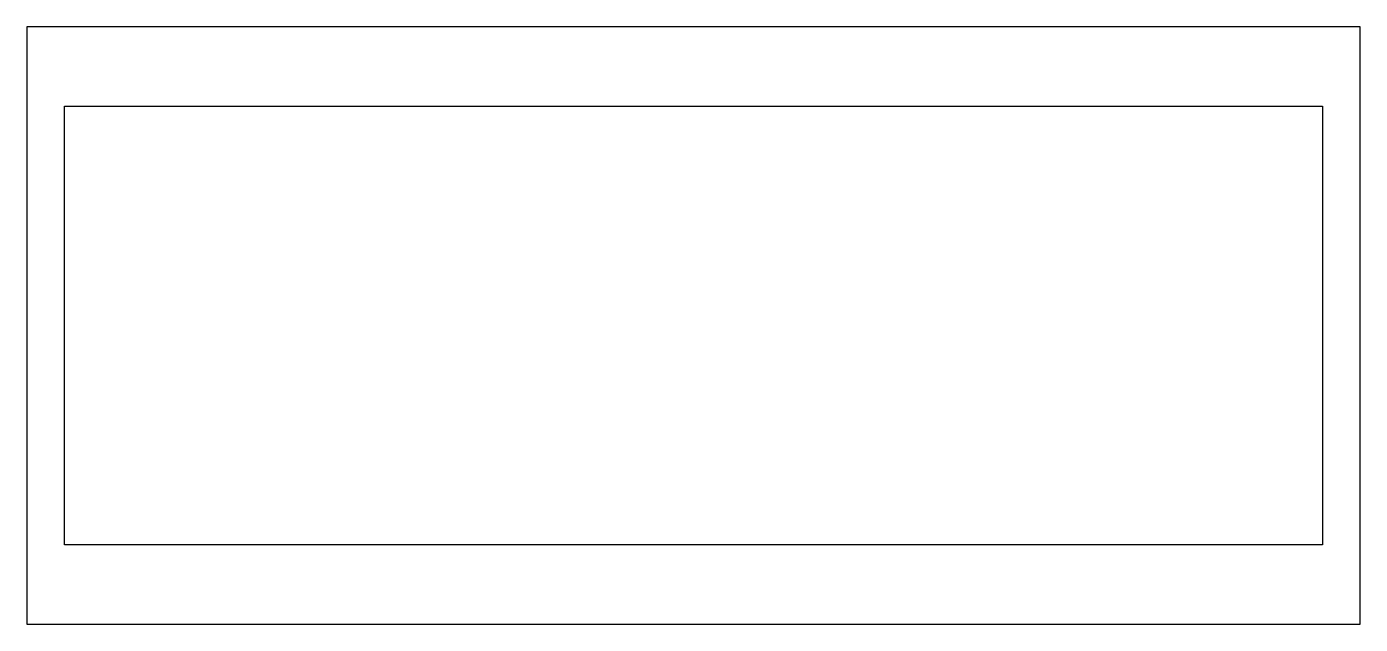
# Model space of a CAD drawing. Header units: millimetres. Extents: x -247 to 3, y -109 to 3.
import ezdxf

# ---------------------------------------------------------------- set-up
doc = ezdxf.new("R2010")
doc.units = ezdxf.units.MM
doc.layers.get('0').update_dxf_attribs({"linetype": 'CONTINUOUS'})

msp = doc.modelspace()

# ---------------------------------------------------------------- linework, layer by layer
for points in [[(3.365, 3.365), (-246.665, 3.365), (-246.665, -108.565), (3.365, -108.565)], [(-239.55, -11.5), (-3.75, -11.5), (-3.75, -93.7), (-239.55, -93.7)]]:
    msp.add_lwpolyline(points, close=True)

doc.saveas('drawing.dxf')
